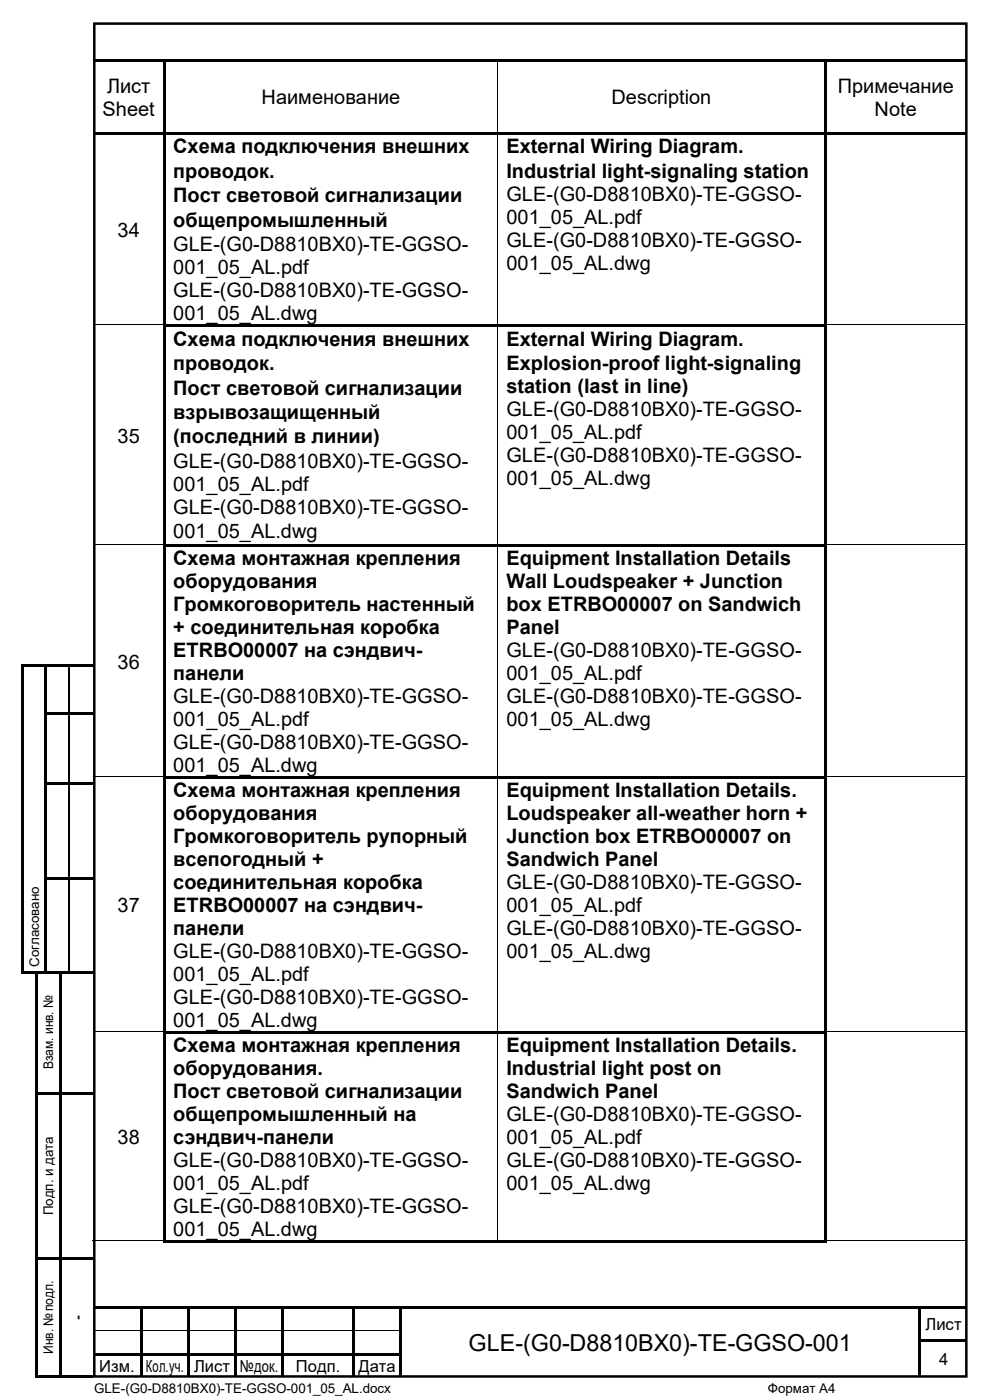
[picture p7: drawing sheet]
<svg xmlns="http://www.w3.org/2000/svg" width="210mm" height="297mm" viewBox="0 0 210 297" stroke-linecap="round" stroke-linejoin="round" font-family="sans-serif">
<defs><g id="words">
<text font-size="5" x="99.4" y="286.6">GLE-(G0-D8810BX0)-TE-GGSO-001</text>
<g font-size="4.2">
<text x="22.7" y="19.6">Лист</text>
<text x="55.5" y="22.1">Наименование</text>
<text x="129.7" y="22.1">Description</text>
<text x="177.7" y="19.6">Примечание</text>
<text x="21.8" y="24.5">Sheet</text>
<text x="185.5" y="24.5">Note</text>
<text x="36.8" y="32.6">Схема подключения внешних</text>
<text x="107.4" y="32.6">External Wiring Diagram.</text>
<text x="36.8" y="37.7">проводок.</text>
<text x="107.4" y="37.7">Industrial light-signaling station</text>
<text x="36.8" y="42.9">Пост световой сигнализации</text>
<text x="107.4" y="42.6">GLE-(G0-D8810BX0)-TE-GGSO-</text>
<text x="107.4" y="47.5">001_05_AL.pdf</text>
<text x="24.9" y="50.2">34</text>
<text x="36.8" y="48.1">общепромышленный</text>
<text x="36.8" y="53.3">GLE-(G0-D8810BX0)-TE-GGSO-</text>
<text x="107.4" y="52.3">GLE-(G0-D8810BX0)-TE-GGSO-</text>
<text x="36.8" y="58.2">001_05_AL.pdf</text>
<text x="107.4" y="57.2">001_05_AL.dwg</text>
<text x="36.8" y="63">GLE-(G0-D8810BX0)-TE-GGSO-</text>
<text x="36.8" y="67.9">001_05_AL.dwg</text>
<text x="36.8" y="73.3">Схема подключения внешних</text>
<text x="107.4" y="73.3">External Wiring Diagram.</text>
<text x="36.8" y="78.5">проводок.</text>
<text x="36.8" y="83.7">Пост световой сигнализации</text>
<text x="107.4" y="78.5">Explosion-proof light-signaling</text>
<text x="107.4" y="83.4">station (last in line)</text>
<text x="36.8" y="88.9">взрывозащищенный</text>
<text x="107.4" y="88.2">GLE-(G0-D8810BX0)-TE-GGSO-</text>
<text x="24.9" y="93.9">35</text>
<text x="36.8" y="94.1">(последний в линии)</text>
<text x="107.4" y="93.1">001_05_AL.pdf</text>
<text x="36.8" y="99.3">GLE-(G0-D8810BX0)-TE-GGSO-</text>
<text x="107.4" y="98">GLE-(G0-D8810BX0)-TE-GGSO-</text>
<text x="36.8" y="104.2">001_05_AL.pdf</text>
<text x="107.4" y="102.8">001_05_AL.dwg</text>
<text x="36.8" y="109">GLE-(G0-D8810BX0)-TE-GGSO-</text>
<text x="36.8" y="114.2">001_05_AL.dwg</text>
<text x="36.8" y="119.9">Схема монтажная крепления</text>
<text x="107.4" y="119.9">Equipment Installation Details</text>
<text x="36.8" y="124.8">оборудования</text>
<text x="107.4" y="124.8">Wall Loudspeaker + Junction</text>
<text x="36.8" y="129.7">Громкоговоритель настенный</text>
<text x="107.4" y="129.7">box ETRBO00007 on Sandwich</text>
<text x="36.8" y="134.6">+ соединительная коробка</text>
<text x="107.4" y="134.6">Panel</text>
<text x="24.9" y="141.8">36</text>
<text x="36.8" y="139.4">ETRBO00007 на сэндвич-</text>
<text x="107.4" y="139.4">GLE-(G0-D8810BX0)-TE-GGSO-</text>
<text x="36.8" y="144.3">панели</text>
<text x="36.8" y="149.2">GLE-(G0-D8810BX0)-TE-GGSO-</text>
<text x="107.4" y="144.3">001_05_AL.pdf</text>
<text x="107.4" y="149.2">GLE-(G0-D8810BX0)-TE-GGSO-</text>
<text x="36.8" y="154">001_05_AL.pdf</text>
<text x="107.4" y="154">001_05_AL.dwg</text>
<text x="36.8" y="158.9">GLE-(G0-D8810BX0)-TE-GGSO-</text>
<text x="36.8" y="163.8">001_05_AL.dwg</text>
<text x="36.8" y="169.1">Схема монтажная крепления</text>
<text x="107.4" y="169.1">Equipment Installation Details.</text>
<text x="36.8" y="174">оборудования</text>
<text x="36.8" y="178.9">Громкоговоритель рупорный</text>
<text x="107.4" y="174">Loudspeaker all-weather horn +</text>
<text x="107.4" y="178.9">Junction box ETRBO00007 on</text>
<text x="36.8" y="183.8">всепогодный +</text>
<text x="107.4" y="183.8">Sandwich Panel</text>
<text x="36.8" y="188.6">соединительная коробка</text>
<text x="107.4" y="188.6">GLE-(G0-D8810BX0)-TE-GGSO-</text>
<text x="24.9" y="193.5">37</text>
<text x="36.8" y="193.5">ETRBO00007 на сэндвич-</text>
<text x="107.4" y="193.5">001_05_AL.pdf</text>
<text x="36.8" y="198.4">панели</text>
<text x="36.8" y="203.2">GLE-(G0-D8810BX0)-TE-GGSO-</text>
<text x="107.4" y="198.4">GLE-(G0-D8810BX0)-TE-GGSO-</text>
<text x="107.4" y="203.2">001_05_AL.dwg</text>
<text x="36.8" y="208.1">001_05_AL.pdf</text>
<text x="36.8" y="213">GLE-(G0-D8810BX0)-TE-GGSO-</text>
<text x="36.8" y="217.8">001_05_AL.dwg</text>
<text x="36.8" y="223.3">Схема монтажная крепления</text>
<text x="107.4" y="223.3">Equipment Installation Details.</text>
<text x="36.8" y="228.1">оборудования.</text>
<text x="36.8" y="233">Пост световой сигнализации</text>
<text x="107.4" y="228.1">Industrial light post on</text>
<text x="107.4" y="233">Sandwich Panel</text>
<text x="36.8" y="237.8">общепромышленный на</text>
<text x="107.4" y="237.8">GLE-(G0-D8810BX0)-TE-GGSO-</text>
<text x="24.9" y="242.7">38</text>
<text x="36.8" y="242.7">сэндвич-панели</text>
<text x="107.4" y="242.7">001_05_AL.pdf</text>
<text x="36.8" y="247.6">GLE-(G0-D8810BX0)-TE-GGSO-</text>
<text x="107.4" y="247.6">GLE-(G0-D8810BX0)-TE-GGSO-</text>
<text x="36.8" y="252.4">001_05_AL.pdf</text>
<text x="36.8" y="257.3">GLE-(G0-D8810BX0)-TE-GGSO-</text>
<text x="107.4" y="252.4">001_05_AL.dwg</text>
<text x="36.8" y="262.2">001_05_AL.dwg</text>
</g>
<g font-size="3.5">
<text x="196.3" y="282.1">Лист</text>
<text x="21" y="291.1">Изм.</text>
<text x="31" y="291.1">Кол.уч.</text>
<text x="41.2" y="291.1">Лист</text>
<text x="50.9" y="291.1">№док.</text>
<text x="62.8" y="291.1">Подп.</text>
<text x="76" y="291.1">Дата</text>
<text x="199.2" y="289.6">4</text>
</g>
<g font-size="2.8">
<text x="8.3" y="205.1" transform="rotate(-90 8.3 205.1)">Согласовано</text>
<text x="11.3" y="226.9" transform="rotate(-90 11.3 226.9)">Взам. инв. №</text>
<text x="11.3" y="257.8" transform="rotate(-90 11.3 257.8)">Подп. и дата</text>
<text x="17.4" y="279.9" transform="rotate(-90 17.4 279.9)">-</text>
<text x="11.3" y="287.2" transform="rotate(-90 11.3 287.2)">Инв. № подл.</text>
<text x="20" y="295.6">GLE-(G0-D8810BX0)-TE-GGSO-001_05_AL.docx</text>
<text x="162.9" y="295.6">Формат A4</text>
</g>
</g></defs>
<path d="M20 5h185v287h-185z" fill="none" stroke="#000" stroke-width=".53"/>
<g fill="#000">
<path d="M19.8 12.5h14.8v.5h-14.8z" fill-rule="evenodd"/>
<path d="M34.6 13h.5z" fill-rule="evenodd"/>
<path d="M34.6 12.5h.5v.5h-.5z" fill-rule="evenodd"/>
<path d="M35.1 12.5h70.3v.5h-70.3z" fill-rule="evenodd"/>
<path d="M105.4 13h.2z" fill-rule="evenodd"/>
<path d="M105.4 12.5h.5v.5h-.5z" fill-rule="evenodd"/>
<path d="M105.9 12.5h69v.5h-69z" fill-rule="evenodd"/>
<path d="M174.9 13h.5z" fill-rule="evenodd"/>
<path d="M174.9 12.5h.5v.5h-.5z" fill-rule="evenodd"/>
<path d="M175.4 12.5h29.5v.5h-29.5z" fill-rule="evenodd"/>
<path d="M19.8 28h14.8v.5h-14.8z" fill-rule="evenodd"/>
<path d="M34.6 13h.5v15h-.5z" fill-rule="evenodd"/>
<path d="M34.6 28h.5v.6h-.5z" fill-rule="evenodd"/>
<path d="M35.1 28h70.3v.5h-70.3z" fill-rule="evenodd"/>
<path d="M105.4 28.5l.2 .1z" fill-rule="evenodd"/>
<path d="M105.4 28h.5v.5h-.5z" fill-rule="evenodd"/>
<path d="M105.9 28h69v.5h-69z" fill-rule="evenodd"/>
<path d="M174.9 13h.5v15h-.5z" fill-rule="evenodd"/>
<path d="M174.9 28h.5v.6h-.5z" fill-rule="evenodd"/>
<path d="M175.4 28h29.5v.5h-29.5z" fill-rule="evenodd"/>
<path d="M34.6 28.6h.5v40.2h-.5z" fill-rule="evenodd"/>
<path d="M34.6 68.8h.5v.5h-.5z" fill-rule="evenodd"/>
<path d="M35.1 68.8h70.3v.5h-70.3z" fill-rule="evenodd"/>
<path d="M105.4 69.3h.2z" fill-rule="evenodd"/>
<path d="M105.4 68.8h.5v.5h-.5z" fill-rule="evenodd"/>
<path d="M105.9 68.8h69v.5h-69z" fill-rule="evenodd"/>
<path d="M174.9 28.6h.5v40.2h-.5z" fill-rule="evenodd"/>
<path d="M174.9 68.8h.5v.5h-.5z" fill-rule="evenodd"/>
<path d="M34.6 69.4h.5v46h-.5z" fill-rule="evenodd"/>
<path d="M34.6 115.4h.5v.6h-.5z" fill-rule="evenodd"/>
<path d="M35.1 115.4h70.3v.5h-70.3z" fill-rule="evenodd"/>
<path d="M105.4 115.9l.2 .1z" fill-rule="evenodd"/>
<path d="M105.4 115.4h.5v.5h-.5z" fill-rule="evenodd"/>
<path d="M105.9 115.4h69v.5h-69z" fill-rule="evenodd"/>
<path d="M174.9 69.4h.5v46h-.5z" fill-rule="evenodd"/>
<path d="M174.9 115.4h.5v.6h-.5z" fill-rule="evenodd"/>
<path d="M4.5 141h.5v.6h-.5z" fill-rule="evenodd"/>
<path d="M4.5 141h.5v.5h-.5z" fill-rule="evenodd"/>
<path d="M4.5 141.6h.5v9.5h-.5z" fill-rule="evenodd"/>
<path d="M4.5 151.1h.5v.5h-.5z" fill-rule="evenodd"/>
<path d="M5 141h4.5v.5h-4.5z" fill-rule="evenodd"/>
<path d="M9.5 141.5l.5 .1z" fill-rule="evenodd"/>
<path d="M9.5 141h.5v.5h-.5z" fill-rule="evenodd"/>
<path d="M9.5 141.6h.5v9.5h-.5z" fill-rule="evenodd"/>
<path d="M9.5 151.1h.5v.5h-.5z" fill-rule="evenodd"/>
<path d="M10 141h4.6v.5h-4.6z" fill-rule="evenodd"/>
<path d="M10 151.1h4.6v.5h-4.6z" fill-rule="evenodd"/>
<path d="M14.6 141.5l.3 .1z" fill-rule="evenodd"/>
<path d="M14.6 141h.5v.5h-.5z" fill-rule="evenodd"/>
<path d="M14.6 151.6h.3z" fill-rule="evenodd"/>
<path d="M14.6 151.1h.5v.5h-.5z" fill-rule="evenodd"/>
<path d="M15.1 141h4.7v.5h-4.7z" fill-rule="evenodd"/>
<path d="M15.1 151.1h4.7v.5h-4.7z" fill-rule="evenodd"/>
<path d="M4.5 151.6h.5v14.5h-.5z" fill-rule="evenodd"/>
<path d="M4.5 166.1h.5v.5h-.5z" fill-rule="evenodd"/>
<path d="M9.5 151.6h.5v14.5h-.5z" fill-rule="evenodd"/>
<path d="M9.5 166.1h.5v.5h-.5z" fill-rule="evenodd"/>
<path d="M10 166.1h4.6v.5h-4.6z" fill-rule="evenodd"/>
<path d="M14.6 166.6h.3z" fill-rule="evenodd"/>
<path d="M14.6 166.1h.5v.5h-.5z" fill-rule="evenodd"/>
<path d="M15.1 166.1h4.7v.5h-4.7z" fill-rule="evenodd"/>
<path d="M34.6 116h.5v48.7h-.5z" fill-rule="evenodd"/>
<path d="M34.6 164.7h.5v.5h-.5z" fill-rule="evenodd"/>
<path d="M35.1 164.7h70.3v.5h-70.3z" fill-rule="evenodd"/>
<path d="M105.4 165.2h.2z" fill-rule="evenodd"/>
<path d="M105.4 164.7h.5v.5h-.5z" fill-rule="evenodd"/>
<path d="M105.9 164.7h69v.5h-69z" fill-rule="evenodd"/>
<path d="M174.9 116h.5v48.7h-.5z" fill-rule="evenodd"/>
<path d="M174.9 164.7h.5v.5h-.5z" fill-rule="evenodd"/>
<path d="M4.5 166.6h.5v19.5h-.5z" fill-rule="evenodd"/>
<path d="M4.5 186.1h.5v.5h-.5z" fill-rule="evenodd"/>
<path d="M9.5 166.6h.5v19.5h-.5z" fill-rule="evenodd"/>
<path d="M9.5 186.1h.5v.5h-.5z" fill-rule="evenodd"/>
<path d="M10 186.1h4.6v.5h-4.6z" fill-rule="evenodd"/>
<path d="M14.6 186.6h.3z" fill-rule="evenodd"/>
<path d="M14.6 186.1h.5v.5h-.5z" fill-rule="evenodd"/>
<path d="M15.1 186.1h4.7v.5h-4.7z" fill-rule="evenodd"/>
<path d="M4.5 186.6h.5v19.5h-.5z" fill-rule="evenodd"/>
<path d="M4.5 206.1h.5v.6h-.5z" fill-rule="evenodd"/>
<path d="M4.5 206.1h.5v.6h-.5z" fill-rule="evenodd"/>
<path d="M5 206.1h4.5v.6h-4.5z" fill-rule="evenodd"/>
<path d="M9.5 186.6h.5v19.5h-.5z" fill-rule="evenodd"/>
<path d="M9.5 206.1h.5v.6h-.5z" fill-rule="evenodd"/>
<path d="M10 206.1h4.6v.6h-4.6z" fill-rule="evenodd"/>
<path d="M14.6 206.1h.5v.6h-.5z" fill-rule="evenodd"/>
<path d="M15.1 206.1h4.7v.6h-4.7z" fill-rule="evenodd"/>
<path d="M34.6 165.2h.5v53.5h-.5z" fill-rule="evenodd"/>
<path d="M34.6 218.7h.5v.6h-.5z" fill-rule="evenodd"/>
<path d="M35.1 218.7h70.3v.5h-70.3z" fill-rule="evenodd"/>
<path d="M105.4 219.2l.2 .1z" fill-rule="evenodd"/>
<path d="M105.4 218.7h.5v.5h-.5z" fill-rule="evenodd"/>
<path d="M105.9 218.7h69v.5h-69z" fill-rule="evenodd"/>
<path d="M174.9 165.2h.5v53.5h-.5z" fill-rule="evenodd"/>
<path d="M174.9 218.7h.5v.6h-.5z" fill-rule="evenodd"/>
<path d="M7.5 206.7h.5v25h-.5z" fill-rule="evenodd"/>
<path d="M7.5 231.7h.5v.5h-.5z" fill-rule="evenodd"/>
<path d="M8 231.7h4.5v.5h-4.5z" fill-rule="evenodd"/>
<path d="M12.5 206.7h.5v25h-.5z" fill-rule="evenodd"/>
<path d="M12.5 231.7h.5v.5h-.5z" fill-rule="evenodd"/>
<path d="M13 231.7h6.8v.5h-6.8z" fill-rule="evenodd"/>
<path d="M7.5 232.2h.5v34.5h-.5z" fill-rule="evenodd"/>
<path d="M7.5 266.7h.5v.5h-.5z" fill-rule="evenodd"/>
<path d="M8 266.7h4.5v.5h-4.5z" fill-rule="evenodd"/>
<path d="M12.5 232.2h.5v34.5h-.5z" fill-rule="evenodd"/>
<path d="M12.5 266.7h.5v.5h-.5z" fill-rule="evenodd"/>
<path d="M13 266.7h6.8v.5h-6.8z" fill-rule="evenodd"/>
<path d="M20 277.1h9.7v.5h-9.7z" fill-rule="evenodd"/>
<path d="M29.7 277.6h.5z" fill-rule="evenodd"/>
<path d="M29.7 277.1h.5v.5h-.5z" fill-rule="evenodd"/>
<path d="M30.2 277.1h9.6v.5h-9.6z" fill-rule="evenodd"/>
<path d="M34.6 219.3h.5v43.8h-.5z" fill-rule="evenodd"/>
<path d="M34.6 263.1h.5v.5h-.5z" fill-rule="evenodd"/>
<path d="M34.6 263.1h.5v.5h-.5z" fill-rule="evenodd"/>
<path d="M35.1 263.1h70.3v.5h-70.3z" fill-rule="evenodd"/>
<path d="M39.8 277.6h.5z" fill-rule="evenodd"/>
<path d="M39.8 277.1h.5v.5h-.5z" fill-rule="evenodd"/>
<path d="M40.3 277.1h9.4v.5h-9.4z" fill-rule="evenodd"/>
<path d="M49.7 277.6h.6z" fill-rule="evenodd"/>
<path d="M49.7 277.1h.6v.5h-.6z" fill-rule="evenodd"/>
<path d="M50.3 277.1h9.4v.5h-9.4z" fill-rule="evenodd"/>
<path d="M59.7 277.6h.5z" fill-rule="evenodd"/>
<path d="M59.7 277.1h.5v.5h-.5z" fill-rule="evenodd"/>
<path d="M60.2 277.1h14.6v.5h-14.6z" fill-rule="evenodd"/>
<path d="M74.8 277.6h.5z" fill-rule="evenodd"/>
<path d="M74.8 277.1h.5v.5h-.5z" fill-rule="evenodd"/>
<path d="M75.3 277.1h9.5v.5h-9.5z" fill-rule="evenodd"/>
<path d="M84.8 277.6h.5z" fill-rule="evenodd"/>
<path d="M84.8 277.1h.5v.5h-.5z" fill-rule="evenodd"/>
<path d="M85.3 277.1h109.5v.5h-109.5z" fill-rule="evenodd"/>
<path d="M105.4 263.1h.5v.5h-.5z" fill-rule="evenodd"/>
<path d="M105.9 263.1h69v.5h-69z" fill-rule="evenodd"/>
<path d="M174.9 219.3h.5v43.8h-.5z" fill-rule="evenodd"/>
<path d="M174.9 263.1h.5v.5h-.5z" fill-rule="evenodd"/>
<path d="M174.9 263.1h.5v.5h-.5z" fill-rule="evenodd"/>
<path d="M194.8 277.6h.5z" fill-rule="evenodd"/>
<path d="M194.8 277.1h.5v.5h-.5z" fill-rule="evenodd"/>
<path d="M195.3 277.1h9.8v.5h-9.8z" fill-rule="evenodd"/>
<path d="M7.5 267.2h.5v24.5h-.5z" fill-rule="evenodd"/>
<path d="M7.5 291.7h.5v.5h-.5z" fill-rule="evenodd"/>
<path d="M7.5 291.7h.5v.5h-.5z" fill-rule="evenodd"/>
<path d="M8 291.7h4.5v.5h-4.5z" fill-rule="evenodd"/>
<path d="M12.5 267.2h.5v24.5h-.5z" fill-rule="evenodd"/>
<path d="M12.5 291.7h.5v.5h-.5z" fill-rule="evenodd"/>
<path d="M13 291.7h6.8v.5h-6.8z" fill-rule="evenodd"/>
<path d="M20 287.1h9.7v.5h-9.7z" fill-rule="evenodd"/>
<path d="M29.7 277.6h.5v4.5h-.5z" fill-rule="evenodd"/>
<path d="M29.7 282.1h.5v.6h-.5z" fill-rule="evenodd"/>
<path d="M29.7 282.7h.5v1.4h-.5z" fill-rule="evenodd"/>
<path d="M29.7 284.1h.5v.5h-.5z" fill-rule="evenodd"/>
<path d="M29.7 284.6h.5v2.5h-.5z" fill-rule="evenodd"/>
<path d="M29.7 287.1h.5v.5h-.5z" fill-rule="evenodd"/>
<path d="M29.7 287.6h.5v4.5h-.5z" fill-rule="evenodd"/>
<path d="M30.2 287.1h9.6v.5h-9.6z" fill-rule="evenodd"/>
<path d="M39.8 277.6h.5v4.5h-.5z" fill-rule="evenodd"/>
<path d="M39.8 282.1h.5v.6h-.5z" fill-rule="evenodd"/>
<path d="M39.8 282.7h.5v1.4h-.5z" fill-rule="evenodd"/>
<path d="M39.8 284.1h.5v.5h-.5z" fill-rule="evenodd"/>
<path d="M39.8 284.6h.5v2.5h-.5z" fill-rule="evenodd"/>
<path d="M39.8 287.1h.5v.5h-.5z" fill-rule="evenodd"/>
<path d="M39.8 287.6h.5v4.5h-.5z" fill-rule="evenodd"/>
<path d="M40.3 287.1h9.4v.5h-9.4z" fill-rule="evenodd"/>
<path d="M49.7 277.6h.6v4.5h-.6z" fill-rule="evenodd"/>
<path d="M49.7 282.1h.6v.6h-.6z" fill-rule="evenodd"/>
<path d="M49.7 282.7h.6v1.4h-.6z" fill-rule="evenodd"/>
<path d="M49.7 284.1h.6v.5h-.6z" fill-rule="evenodd"/>
<path d="M49.7 284.6h.6v2.5h-.6z" fill-rule="evenodd"/>
<path d="M49.7 287.1h.6v.5h-.6z" fill-rule="evenodd"/>
<path d="M49.7 287.6h.6v4.5h-.6z" fill-rule="evenodd"/>
<path d="M50.3 287.1h9.4v.5h-9.4z" fill-rule="evenodd"/>
<path d="M59.7 277.6h.5v4.5h-.5z" fill-rule="evenodd"/>
<path d="M59.7 282.1h.5v.6h-.5z" fill-rule="evenodd"/>
<path d="M59.7 282.7h.5v1.4h-.5z" fill-rule="evenodd"/>
<path d="M59.7 284.1h.5v.5h-.5z" fill-rule="evenodd"/>
<path d="M59.7 284.6h.5v2.5h-.5z" fill-rule="evenodd"/>
<path d="M59.7 287.1h.5v.5h-.5z" fill-rule="evenodd"/>
<path d="M59.7 287.6h.5v4.5h-.5z" fill-rule="evenodd"/>
<path d="M60.2 287.1h14.6v.5h-14.6z" fill-rule="evenodd"/>
<path d="M74.8 277.6h.5v4.5h-.5z" fill-rule="evenodd"/>
<path d="M74.8 282.1h.5v.6h-.5z" fill-rule="evenodd"/>
<path d="M74.8 282.7h.5v1.4h-.5z" fill-rule="evenodd"/>
<path d="M74.8 284.1h.5v.5h-.5z" fill-rule="evenodd"/>
<path d="M74.8 284.6h.5v2.5h-.5z" fill-rule="evenodd"/>
<path d="M74.8 287.1h.5v.5h-.5z" fill-rule="evenodd"/>
<path d="M74.8 287.6h.5v4.5h-.5z" fill-rule="evenodd"/>
<path d="M75.3 287.1h9.5v.5h-9.5z" fill-rule="evenodd"/>
<path d="M84.8 277.6h.5v4.5h-.5z" fill-rule="evenodd"/>
<path d="M84.8 282.1h.5v.6h-.5z" fill-rule="evenodd"/>
<path d="M84.8 282.7h.5v1.4h-.5z" fill-rule="evenodd"/>
<path d="M84.8 284.1h.5v.5h-.5z" fill-rule="evenodd"/>
<path d="M84.8 284.6h.5v2.5h-.5z" fill-rule="evenodd"/>
<path d="M84.8 287.1h.5v.5h-.5z" fill-rule="evenodd"/>
<path d="M84.8 287.6h.5v4.5h-.5z" fill-rule="evenodd"/>
<path d="M194.8 277.6h.5v4.5h-.5z" fill-rule="evenodd"/>
<path d="M194.8 282.1h.5v.6h-.5z" fill-rule="evenodd"/>
<path d="M194.8 282.7h.5v1.4h-.5z" fill-rule="evenodd"/>
<path d="M194.8 284.1h.5v.5h-.5z" fill-rule="evenodd"/>
<path d="M194.8 284.6h.5v2.5h-.5z" fill-rule="evenodd"/>
<path d="M194.8 287.1h.5v.5h-.5z" fill-rule="evenodd"/>
<path d="M194.8 287.6h.5v4.5h-.5z" fill-rule="evenodd"/>
<path d="M195.3 284.1h9.8v.5h-9.8z" fill-rule="evenodd"/>
</g>
<path d="M14.7 141.6v9.5M14.7 151.6v14.5M14.7 166.6v19.5M14.7 186.6v19.5" fill="none" stroke="#000" stroke-width=".25"/>
<g fill="none" stroke="#000" stroke-width=".21">
<path d="M105.5 13v15M105.5 28.6v40.2M19.8 68.9h14.8M105.5 69.4v46M175.4 68.9h29.5M19.8 115.5h14.8M105.5 116v48.7M175.4 115.5h29.5M19.8 164.7h14.8M105.5 165.2v53.5M175.4 164.7h29.5M19.8 218.8h14.8"/>
<path d="M105.5 219.3v43.8M175.4 218.8h29.5M19.5 263.2h15.1M175.4 263.2h29.5M20 282.2h9.7M30.2 282.2h9.6M40.3 282.2h9.4M50.3 282.2h9.4M60.2 282.2h14.6M75.3 282.2h9.5"/>
</g>
<use href="#words"/>
</svg>
